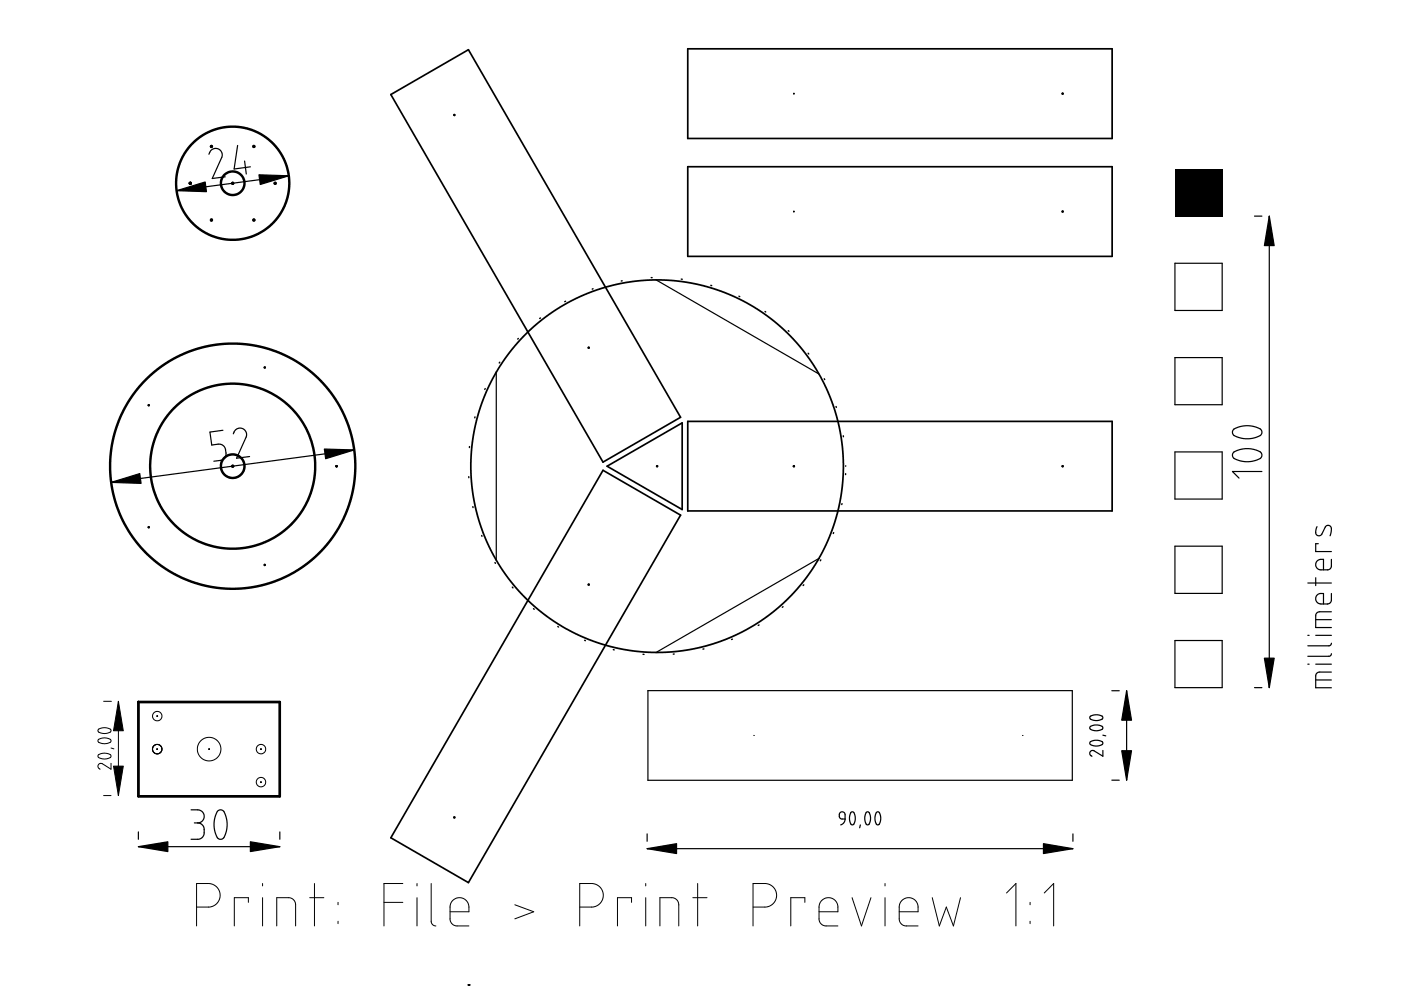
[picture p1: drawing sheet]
<svg xmlns="http://www.w3.org/2000/svg" width="297mm" height="210mm" viewBox="0 0 297 210" stroke-linecap="round" stroke-linejoin="round" font-family="sans-serif">
<path d="M249.1 35.8h10v10h-10z" fill-rule="evenodd" fill="#000"/>
<g fill="none" stroke="#000" stroke-width=".36">
<path d="M145.8 10.4h90v19h-90zM168.3 19.8v.1M82.9 20l16.4-9.5 45 78-16.5 9.5zM145.8 35.3h90v19.1h-90zM168.3 44.9h.1M71.4 98.8h.1M127.8 99.7l16.5 9.5-45 77.9-16.4-9.5zM128.7 98.8l15.9-9.1v18.3zM145.8 89.3h90v19h-90zM168.3 98.8h.1M33.3 158.8h.1M33.3 151.8h.1"/>
<path d="M44.3 158.8h.1M55.3 158.8h.1M55.3 165.8h.1"/>
<circle cx="139.3" cy="98.8" r="39.5"/>
</g>
<g fill="none" stroke="#000" stroke-width=".25">
<path d="M44.3 32.7l.3-.7 .7-.5h.9l.6 .5 .3 .6v.6l-2.1 4.6 2.8-.3M50.4 30.8l-.8 5 3.5-.4M51.9 34.1l.3 2.8M61.2 37.3l-23.8 3.1M139 59.3l34.7 20M249.1 55.8h10v10h-10zM266 45.8h1.5M269.1 45.8v100M105.2 78.8v40.1M249.1 75.8h10v10h-10zM47.3 91.2l-2.8 .4 .4 2.8 1.4-.2 .8 .1 .6 .7 .2 1.1v.5l-.5 .7-.6 .3-1.5 .2M49.3 98.8h.1"/>
<path d="M49.5 92l.4-.8 .6-.4h.8l.7 .5 .3 .7-.1 .6-2 4.6 2.7-.4M75.1 95.4l-51.5 6.9M249.1 95.8h10v10h-10zM261.5 91.1l.7-.4 1-.3 1.8-.1 2.1 .6 .3 .3 .1 .6-.3 .6-1.1 .4-1.2 .2h-1.2l-2.1-.6-.3-.6zM261.6 95.9l1.7-.7h1.9l2 .6 .2 .3 .1 .5-.3 .6-1 .4-1.2 .3h-1.3l-1.1-.3-1-.4-.3-.6zM267.5 100h-6.2l1.4 1.4M173.7 118.4l-34.7 20M249.1 115.8h10v10h-10zM279.2 111.7l-.2 .9v.6l.3 .3 .5 .1 .4-.3 1-1.8 .5-.1 .3 .1 .3 .4v.5l-.3 1.2M279.5 115.3h-.5v1.6h3.3M282.3 118.6l-.1 1.7-.6 .5h-1.7l-.5-.2-.4-.7 .2-.9 .5-.3 .9-.1v2.2M249.1 135.8h10v10h-10z"/>
<path d="M277.3 134.7h.3M277.3 123.6h5M279 122.5v1.7M279 134.7h3.3M279 131.4h3.3M282.3 138.6l-.1 .3-.3 .2h-4.6M282.3 136.4l-.1 .3-.3 .2h-4.6M282.3 129.7h-2.6l-.4 .2-.3 .5v2.7h3.3M282.3 125.8l-.1 1.7-.3 .4-.4 .2h-1.5l-.6-.3-.4-.7 .2-.8 .6-.4 .8-.1v2.3M137.4 146.4h90v19h-90zM231.2 154l.8-.3h.7l1 .3 .1 .4-.5 .4-1.2 .1-1-.3zM231.2 151.9l.6-.3h.9l1 .2 .1 .4-.5 .5-1.2 .1-1-.4z"/>
<path d="M231.2 157.2l1-.2h.7l.8 .2 .1 .4-.1 .3-.6 .2-1 .1-1-.4v-.3zM233.8 159.1v1.2l-1.9-1.2-.5 .1-.3 .2v.5l.4 .4M233.8 155.9l.6 .1M235.7 146.5h1.6M238.9 146.5v18.9M266 145.8h1.5M277.3 140.8h.3M279 144.2h3.3M279 140.8h3.3M282.3 142.5h-2.6l-.5 .2-.2 .5v2.6h3.3M29.3 179.5h30M29.3 176.4v1.5"/>
<path d="M40.5 171.7l1.8 .1 .5 .2 .4 .5 .1 .8-.3 .6-.5 .4-.6 .2M41.2 174.5h.7M41.9 174.5l.7 .1 .6 .7v1.8l-.4 .5-.5 .3h-1.8M46.1 172l.6-.3 .7 .3 .4 .8 .3 1.2v1.4l-.2 1.2-.5 1.1-.5 .2-.6-.1-.2-.2-.7-2 .1-1.8zM59.3 176.4v1.5M137.2 179.9h90.3M137.2 176.8v1.6M178.1 172.3l.6-.2 .4 .3 .1 1.3h-.8l-.3-.3-.2-.8zM179.2 173.7l-.2 .6-.8 .6M180.4 172.2h.6l.3 .9-.1 1.2-.2 .5-.3 .1-.3-.2-.3-.9 .1-.9zM182.4 174.9l-.1 .6M183.7 172.2l.4-.1 .2 .2 .3 1-.2 1.2-.4 .4-.4-.2-.3-.9 .1-.7z"/>
<path d="M185.8 172.3l.2-.2 .4 .1 .3 .9-.1 1.2-.2 .4-.3 .2-.3-.2-.3-.8v-.8zM227.5 176.8v1.6M235.7 165.4h1.6"/>
<circle cx="49.3" cy="98.8" r="2.5"/>
</g>
<g fill="none" stroke="#000" stroke-width=".3">
<path d="M131.9 59.5l-.2 .1M138.1 58.9h.2M144.4 59.2h.3M106 76.8l-.1 .2M109.9 71.8l-.1 .1M114.6 67.4l-.2 .1M119.9 63.9l-.2 .1M125.7 61.2l-.1 .1M150.7 60.5l.2 .1M156.7 62.8l.1 .1M162.2 66l.1 .1M167.1 70.1l.2 .1"/>
<path d="M171.3 74.9l.2 .2M99.5 94.7v.2M100.7 88.4v.2M102.9 82.4l-.1 .2M174.8 80.3l.1 .2M177.2 86.2l.1 .2M178.8 92.4v.2M179.3 98.8h.1M99.4 101.1v.2M100.2 107.4l.1 .2M102.1 113.5l.1 .2M104.9 119.3l.1 .1"/>
<path d="M174 118.7l-.1 .2M176.7 112.9v.2M178.5 106.8v.2M179.3 100.4v.2M108.6 124.5l.2 .2M113.1 129.1l.2 .1M118.3 132.8l.1 .1M124 135.8h.1M130 137.7l.2 .1M136.3 138.7h.2M142.9 138.7h-.2M149.2 137.6h-.2"/>
<path d="M155.3 135.5l-.2 .1M160.9 132.5l-.1 .1M166 128.6l-.1 .2M170.4 124l-.1 .1"/>
</g>
<circle cx="99.3" cy="208.8" r=".18" fill="#000"/>
<g fill="none" stroke="#000" stroke-width=".21">
<path d="M139.3 98.8h.1M20.8 156.8l.8-.3h.9l.9 .3 .1 .4-.1 .2-.6 .2-1 .1-.9-.3-.1-.3zM20.8 154.7l.9-.4h.8l1 .3v.4l-.1 .2-.6 .2-1 .1-.9-.3-.1-.2zM22 148.7h1.6M23.5 158.6l.7 .2M25.1 148.7v20M33.3 158.8h.1M33.3 151.8h.1M44.3 158.8h.1M55.3 158.8h.1M159.9 155.9h.1M159.9 155.9v.1"/>
<path d="M216.8 155.9h.1M216.9 155.9v.1M20.8 160.1l.8-.4h.9l.9 .3 .1 .4-.5 .4-1.2 .1-.9-.3-.1-.2zM22 168.7h1.5M23.5 161.8v1.3l-2.1-1.3-.5 .3-.1 .3 .1 .4 .3 .3M55.3 165.8h.1M41.7 192.3h2.9l.9-.4 .6-.4 .5-.9 .1-1-.3-.9-.6-.8-1.3-.6h-2.8v9M52.7 191.3v-1h-3v6M55.7 187.3v.5M55.7 190.3v6M58.7 196.3v-6h2.7l.5 .2 .5 .4 .3 .8v4.6M65.7 190.3h3"/>
<path d="M66.7 187.3v9M71.7 191.3v.5M71.7 195.3v.5M81.4 191.3h4M85.4 187.3h-4v9M88.4 187.3v.5M88.4 190.3v6M91.4 187.3v8.2l.4 .6 .6 .2M95.4 193.3h4l-.1-1.6-.7-1-.7-.3h-.9l-.8 .4-.4 .4-.4 .9v2.9l.3 .8 .9 .5h2.8M109.2 191.8l4 1.5-4 1.5M122.9 192.3h2.9l.8-.3 .7-.5 .5-.9 .1-.9-.2-1-.6-.8-1.3-.6h-2.9v9M133.9 191.3v-1h-3v6"/>
<path d="M136.9 187.3v.5M136.9 190.3v6M139.9 196.3v-6h2.7l.5 .2 .5 .4 .3 .8v4.6M146.9 190.3h3M147.9 187.3v9M159.7 192.3h2.9l.7-.3 .8-.5 .4-.9 .2-.9-.3-1-.6-.8-1.3-.6h-2.8v9M170.6 191.3v-1h-2.9v6M173.7 193.3h4l-.2-1.6-.7-1-.7-.3h-.8l-.8 .3-.5 .5-.3 .9v2.9l.2 .7 .7 .5 3.1 .1M180.7 190.3l1.9 6 2.1-6M187.6 187.3v.5M187.6 190.3v6M190.6 193.3h4l-.1-1.6-.7-1-.7-.3h-.8l-.8 .3-.5 .5-.4 .9 .1 3 .3 .7 .7 .5h2.9"/>
<path d="M197.7 190.3l1.5 6 1.4-4 1.5 4 1.5-6M213.4 189.3l2-2v9M218.4 191.3v.5M218.4 195.3v.5M221.4 189.3l2-2v9"/>
<circle cx="33.3" cy="158.8" r="1"/>
<circle cx="33.3" cy="151.8" r=".99"/>
<circle cx="33.3" cy="158.8" r=".99"/>
<circle cx="44.3" cy="158.8" r="2.5"/>
<circle cx="55.3" cy="158.8" r=".99"/>
<circle cx="55.3" cy="165.8" r="1"/>
</g>
<g fill="none" stroke="#000" stroke-width=".51">
<path d="M225.3 19.8v.1M49.3 38.9h.1M96.3 24.4h.1M225.3 44.9h.1M56.1 77.9h.1M124.8 73.7h.1M31.5 85.9h.1M71.4 98.8h.1M139.3 98.8h.1M168.3 98.8h.1M225.3 98.8h.1M31.5 111.8h.1"/>
<path d="M56.1 119.8h.1M124.8 123.9v.1M29.3 148.8h30v20h-30zM96.3 173.3h.1"/>
<circle cx="49.3" cy="38.8" r="12"/>
<circle cx="49.3" cy="38.9" r="2.5"/>
<circle cx="49.3" cy="98.8" r="17.5"/>
<circle cx="49.3" cy="98.8" r="2.5"/>
<circle cx="49.3" cy="98.8" r="26"/>
</g>
<path d="M40.4 38.9h-.1M44.8 31v.1M49.3 38.9h.1M53.8 31v.1M58.3 38.9h.1M44.8 46.7h.1M53.8 46.7h.1M49.3 98.8h.1" fill="none" stroke="#000" stroke-width=".7"/>
<path d="M54.9 37.1l6.3 .2-6 1.8zM37.4 40.4l6.1-1.8 .3 2zM269.1 45.8l1.1 6.3h-2.1zM68.8 95.2l6.3 .2-6.1 1.9zM23.6 102.3l6-1.9 .3 2.1zM238.9 146.5l1 6.2h-2.1zM268.1 139.6h2.1l-1.1 6.2zM29.3 179.5l6.3-1v2.1zM53.1 178.5l6.2 1-6.2 1.1zM137.2 179.9l6.2-1v2.1zM221.2 178.9l6.3 1-6.3 1.1zM237.8 159.2h2.1l-1 6.2z" fill="#000" stroke="#000" stroke-width=".25"/>
<path d="M25.1 148.7l1 6.2h-2zM24.1 162.4h2l-1 6.3z" fill="#000" stroke="#000" stroke-width=".21"/>
</svg>
